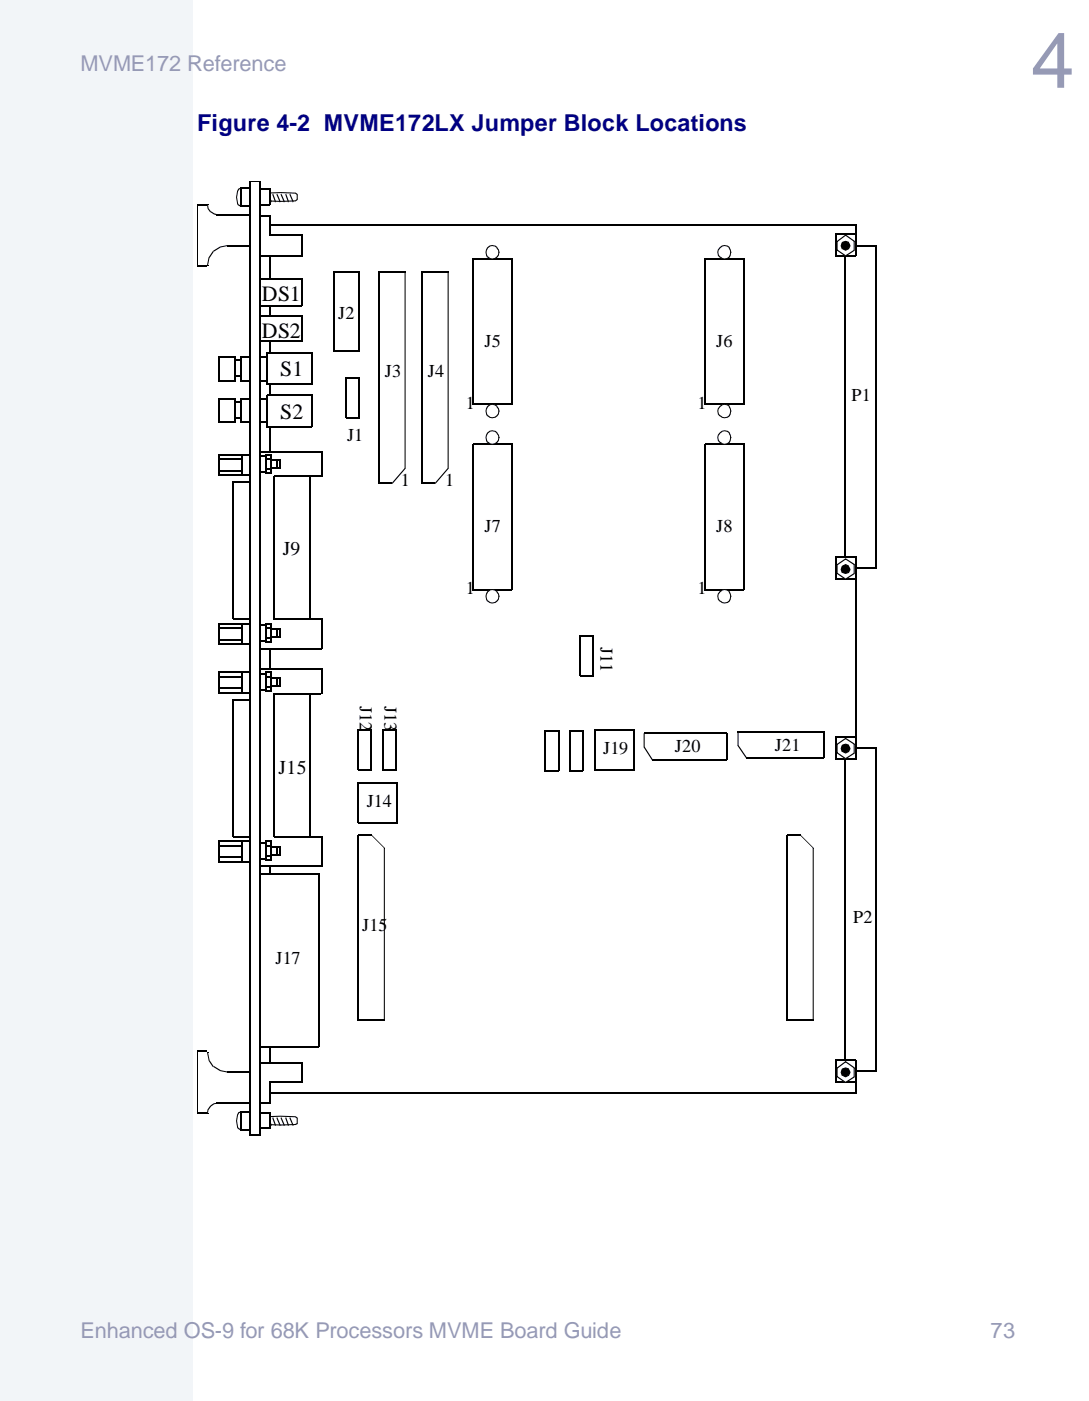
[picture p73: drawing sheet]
<svg xmlns="http://www.w3.org/2000/svg" width="178mm" height="229mm" viewBox="0 0 178 229" stroke-linecap="round" stroke-linejoin="round" font-family="sans-serif">
<defs><g id="words">
<text font-size="12.7" fill="#969ab5" x="168.3" y="14.3">4</text>
<text font-size="3.8" fill="#000083" x="32.2" y="21.3">Figure 4-2 MVME172LX Jumper Block Locations</text>
<g font-size="3.6" fill="#969ab5">
<text x="13.1" y="11.5">MVME172 Reference</text>
<text x="13.1" y="218.4">Enhanced OS-9 for 68K Processors MVME Board Guide</text>
<text x="161.7" y="218.4">73</text>
</g>
<g font-size="3.6">
<text x="42.8" y="49.1">DS1</text>
<text x="42.8" y="55.1">DS2</text>
<text x="45.7" y="61.4">S1</text>
<text x="45.7" y="68.3">S2</text>
</g>
<g font-size="3.2">
<text x="46.2" y="90.6">J9</text>
<text x="45.5" y="126.3">J15</text>
</g>
<g font-size="3">
<text x="55.2" y="52">J2</text>
<text x="79.1" y="56.7">J5</text>
<text x="116.9" y="56.7">J6</text>
<text x="62.8" y="61.6">J3</text>
<text x="69.9" y="61.6">J4</text>
<text x="139" y="65.4">P1</text>
<text x="56.7" y="71.9">J1</text>
<text x="76" y="66.7">1</text>
<text x="113.9" y="66.7">1</text>
<text x="65.5" y="79.3">1</text>
<text x="72.7" y="79.3">1</text>
<text x="79.1" y="86.9">J7</text>
<text x="116.9" y="86.9">J8</text>
<text x="76" y="97">1</text>
<text x="113.9" y="97">1</text>
<text x="98.1" y="105.5" transform="rotate(90 98.1 105.5)">J11</text>
<text x="58.8" y="115.2" transform="rotate(90 58.8 115.2)">J12</text>
<text x="62.8" y="115.2" transform="rotate(90 62.8 115.2)">J13</text>
<text x="98.5" y="123">J19</text>
<text x="110.2" y="122.8">J20</text>
<text x="126.5" y="122.5">J21</text>
<text x="59.9" y="131.7">J14</text>
<text x="59.1" y="152">J15</text>
<text x="139.3" y="150.6">P2</text>
<text x="45" y="157.2">J17</text>
</g>
</g></defs>
<path d="M-.1 -.1h31.4v228.7h-31.4z" fill="#f2f5f8"/>
<path d="M31.3 -.1v228.7" fill="none" stroke="#f2f5f8" stroke-width=".17"/>
<path d="M35.7 109.7h8.3v3.3h-8.3z" fill="#fff"/>
<path d="M35.7 113h8.3M35.7 109.6v3.4M35.7 109.7h8.4M44 109.7v3.4" fill="none" stroke="#000" stroke-width=".17"/>
<path d="M35.7 109.7h3.9v3.3h-3.9z" fill="#fff"/>
<path d="M35.7 113h3.9M35.7 109.6v3.4M35.7 109.7h3.9M39.6 109.7v3.4" fill="none" stroke="#000" stroke-width=".17"/>
<path d="M35.7 110.4h3.9v1.9h-3.9z" fill="#fff"/>
<path d="M35.7 112.3h3.9M35.7 110.4h3.9" fill="none" stroke="#000" stroke-width=".17"/>
<path d="M35.7 110.3h.1v2h-.1zM39.5 110.4h.1v2h-.1z" fill="#000"/>
<path d="M35.7 137.3h8.3v3.3h-8.3z" fill="#fff"/>
<path d="M35.7 137.2v3.4M35.7 137.3h8.4M44 137.3v3.4M35.7 140.6h8.3" fill="none" stroke="#000" stroke-width=".17"/>
<path d="M35.7 137.3h3.9v3.3h-3.9z" fill="#fff"/>
<path d="M35.7 137.2v3.4M35.7 137.3h3.9M39.6 137.3v3.4M35.7 140.6h3.9" fill="none" stroke="#000" stroke-width=".17"/>
<path d="M35.7 138h3.9v1.9h-3.9z" fill="#fff"/>
<path d="M44 41.7v131.5M139.7 40.1v3.7M139.7 96.1v24.1M35.7 139.9h3.9M35.7 138h3.9" fill="none" stroke="#000" stroke-width=".17"/>
<path d="M139.6 40l.2 .1zM35.7 137.9h.1v2h-.1zM39.5 138h.1v2h-.1zM139.6 120.2l.2 .1zM44 173.2l.1 .1z" fill="#000"/>
<path d="M42.4 45.6h6.9v4.3h-6.9z" fill="#fff"/>
<path d="M42.3 49.9h7M42.4 45.5v4.4M42.4 45.6h7M49.3 45.6v4.4" fill="none" stroke="#000" stroke-width=".17"/>
<path d="M42.4 51.6h6.9v4h-6.9z" fill="#fff"/>
<path d="M42.4 36.6v141.7M42.4 36.7h97.4M139.7 36.7v141.7M42.3 55.6h7M42.4 51.6h7M49.3 51.6v4.1M42.3 178.3h97.4" fill="none" stroke="#000" stroke-width=".17"/>
<g fill="#fff">
<path d="M44 178.2l.1 .2z"/>
<path d="M42.3 178.2h1.7v.2h-1.7z"/>
<path d="M44 36.6l.1 .2z"/>
<path d="M42.3 36.6h1.7v.2h-1.7z"/>
</g>
<path d="M44 38.4h5.4M44 35.2v3.3M49.3 38.3v3.5M143 40v52.5M42.3 41.8h7.1M138 41.9v49.1M139.6 40.1h3.5M139.7 79.9v7.1M139.6 92.6h3.5" fill="none" stroke="#000" stroke-width=".17"/>
<path d="M42.3 35.2h1.8v.1h-1.8zM42.3 40.9h.2v.2h-.2zM42.3 41h.2z" fill="#000"/>
<g fill="#fff">
<path d="M139.6 41.7h.2v49.1h-.2z"/>
<path d="M136.4 90.9h3.3v3.6h-3.3z"/>
</g>
<g fill="none" stroke="#000" stroke-width=".17">
<path d="M35.4 35.1h5.4M37.1 40.1h3.6M136.3 94.5h3.4M136.4 90.9h3.4M136.4 90.9v3.6M139.7 90.9v3.7M138 124v49.1M139.6 122.1h3.5M139.7 122.1v3.7M143 122v52.5M37.1 174.9h3.7M139.7 161.9v7"/>
<path d="M139.7 174.7h3.4M35.4 180h5.4"/>
</g>
<g fill="#000">
<path d="M32.2 33.3v.2zM32.2 33.3h1.4v.2h-1.4zM33.6 33.3l.1 .2zM33.8 33.3l.2 .1zM33.8 33.4h.2l.1 .6h-.2zM33.9 34h.2l.4 .6h-.2zM35.6 35h.1l-.2 .2zM34.3 34.6l.2-.1 .5 .3 .6 .2-.1 .2zM37.2 40l.1 .1zM40.7 40l.1 .1zM32.2 43.4v.1zM32.2 43.4h1.5v.1h-1.5z"/>
<path d="M33.8 43.3l.2 .1zM34.8 40.9l.1 .2-.7 1v-.1l-.2 1.3h-.2l.3-1.3zM34.8 40.9l1.1-.7 .1 .2-1.1 .7zM35.9 40.2l1.3-.2v.1l-1.3 .3zM139.6 122l.2 .1zM32.2 171.5v.1zM32.2 171.5h1.5v.1h-1.5zM33.8 171.6l.2 .1zM33.8 171.7h.2l.2 1.3h-.1zM34.1 173h.1l.7 1-.2 .1zM35.5 179.9l.1 .2zM37.2 174.9l.1 .1z"/>
<path d="M34.9 173.9l1.1 .7h-.1l1.3 .3v.1l-1.3-.2-1.2-.7zM139.6 168.9l.2 .1zM139.6 174.6l.1 .2zM32.2 181.5v.2zM32.2 181.5h1.4v.2h-1.4zM33.6 181.5l.1 .2zM33.8 181.6l.2 .1zM34.4 180.4l.1 .1-.4 .6v-.1l-.1 .6h-.2l.1-.6zM34.4 180.4l.5-.4 .1 .2-.5 .3zM34.9 180l.6-.1v.2l-.6 .1z"/>
</g>
<path d="M32.2 33.3v10.2M32.2 171.5v10.2" fill="none" stroke="#000" stroke-width=".16"/>
<g fill="#fff">
<path d="M139.6 123.7h.2v49.2h-.2z"/>
<path d="M136.4 173h3.3v3.6h-3.3z"/>
</g>
<path d="M136.3 176.6h3.4M136.4 173h3.4M136.4 172.9v3.7M139.7 173v3.7" fill="none" stroke="#000" stroke-width=".17"/>
<path d="M136.4 90.9h3.3v3.6h-3.3z" fill="#fff"/>
<path d="M136.3 94.5h3.4M136.4 90.9h3.4M136.4 90.9v3.6M139.7 90.9v3.7" fill="none" stroke="#000" stroke-width=".17"/>
<path d="M136.7 92.1l1.3-.9 1.5 .9v1.5l-1.5 .9-1.3-.9z" fill-rule="evenodd" fill="#fff"/>
<path d="M136.7 92l1.4-.9 1.4 .9v1.7l-.1-.1v-1.5h.1v.1l-1.5-.9 .1-.2v.2l-1.3 .9-.1-.2 .1 1.6h-.2l.2-.1 1.3 .9-.1 .2-1.4-1zM137.4 92.4l.6-.4 .6 .3 .3 .6-.2 .1-.3-.5h.1l-.5-.3h.1l-.5 .3-.2 .5v-.1l.2 .5v-.1l.5 .2h-.1l.5-.2-.1 .1 .3-.5 .2 .1-.3 .5a1.12 1.12 0 0 1-1.2 0l-.1-.5zM138.7 92.9l.2 .1zM138 94.4l1.5-.9v.2l-1.4 .9z" fill="#000"/>
<circle cx="138" cy="92.9" r=".74" fill="#000"/>
<path d="M136.4 173h3.3v3.6h-3.3z" fill="#fff"/>
<path d="M136.3 176.6h3.4M136.4 173h3.4M136.4 172.9v3.7M139.7 173v3.7" fill="none" stroke="#000" stroke-width=".17"/>
<path d="M136.7 174.3l1.3-1.1 1.5 1.1v1.4l-1.5 .9-1.3-.9z" fill-rule="evenodd" fill="#fff"/>
<path d="M136.7 174.2l1.4-1 1.4 1v1.6l-.1-.1v-1.4h.1l-1.5-1 .1-.1v.1l-1.3 1-.1-.1 .1 1.5h-.2l.2-.1 1.3 .9-.1 .2-1.4-1zM137.4 174.4a.94 .94 0 0 1 1.2-.1l.3 .6-.2 .1-.3-.5h.1l-.5-.2h.1l-.5 .2-.2 .5v-.1l.2 .5 .5 .2h-.1l.5-.2h-.1l.3-.5 .2 .1-.3 .5-.5 .3-.7-.3-.1-.5zM138.7 174.9l.2 .1zM138 176.5l1.5-.9v.2l-1.4 .9z" fill="#000"/>
<circle cx="138.1" cy="175" r=".72" fill="#000"/>
<path d="M136.4 120.2h3.3v3.6h-3.3z" fill="#fff"/>
<path d="M136.3 123.8h3.4M136.4 120.2h3.4M136.4 120.2v3.6M139.7 120.2v3.7" fill="none" stroke="#000" stroke-width=".17"/>
<path d="M136.7 121.4l1.3-.9 1.5 .9v1.5l-1.5 .9-1.3-.9z" fill-rule="evenodd" fill="#fff"/>
<path d="M136.6 121.4l1.5-1 1.4 .9v1.6h-.1v-1.5h.1v.1l-1.5-.9 .1-.2v.2l-1.3 .9-.1-.2 .1 1.6h-.2l.2-.1 1.3 .9-.1 .2-1.4-1zM137.5 121.5l.5-.2 .6 .2 .3 .6-.2 .1-.3-.5h.1l-.5-.2h.1l-.5 .2-.2 .5v-.1l.2 .5v-.1l.5 .3h-.1l.5-.3-.1 .1 .3-.5 .2 .1-.3 .5-.5 .2-.7-.2a.94 .94 0 0 1 .1-1.2zM138.7 122.1l.2 .1zM138 123.7l1.5-.9v.1l-1.4 1z" fill="#000"/>
<circle cx="138.1" cy="122.1" r=".72" fill="#000"/>
<path d="M136.4 38.1h3.3v3.7h-3.3z" fill="#fff"/>
<path d="M136.4 38.1h3.4M136.4 38v3.8M139.7 38.1v3.7M136.3 41.8h3.4" fill="none" stroke="#000" stroke-width=".17"/>
<path d="M136.7 39.4l1.3-1 1.5 1v1.4l-1.5 1-1.3-1z" fill-rule="evenodd" fill="#fff"/>
<path d="M136.7 39.3l1.4-1 1.4 1v1.6l-.1-.1v-1.4h.1v.1l-1.5-1 .1-.2v.2l-1.3 1-.1-.2 .1 1.5h-.2l.2-.1 1.3 1-.1 .1-1.4-1zM137.4 39.6a.94 .94 0 0 1 1.2-.1l.3 .6h-.2l-.3-.5h.1l-.5-.1h.1l-.5 .1-.2 .5 .2 .5v-.1l.5 .2h-.1l.5-.2-.1 .1 .3-.5h.2l-.3 .6-.5 .2-.7-.2-.1-.6zM138.7 40.1h.2zM138 41.7l1.5-1v.2l-1.4 .9z" fill="#000"/>
<circle cx="138.1" cy="40.1" r=".72" fill="#000"/>
<path d="M38.1 114.2h2.6v22.4h-2.6z" fill="#fff"/>
<path d="M38.1 114.2h2.7M38.1 114.1v22.5M40.7 114.2v22.5M38 136.6h2.7M42.3 173.5h7M44 176.6h5.4M44 176.5v3.5M49.3 173.4v3.2" fill="none" stroke="#000" stroke-width=".17"/>
<path d="M42.3 179.9l.1 .2zM42.4 179.9h1.7v.2h-1.7zM44 176.5v.2zM49.2 176.6l.2 .1zM49.3 173.4l.1 .2zM44 180l.1 .1z" fill="#000"/>
<path d="M42.4 85.9h1.6v87.6h-1.6z" fill="#fff"/>
<path d="M42.4 85.8h1.7v.2h-1.7zM42.3 173.4h1.7v.2h-1.7z" fill="#000"/>
<path d="M42.4 85.8v87.7M44 85.9v87.7" fill="none" stroke="#000" stroke-width=".17"/>
<path d="M43.6 64.5h7.3v5.1h-7.3z" fill="#fff"/>
<path d="M43.5 69.6h7.4M43.6 64.4v5.2M43.6 64.5h7.4M50.9 64.5v5.2" fill="none" stroke="#000" stroke-width=".17"/>
<path d="M43.6 57.6h7.3v5.1h-7.3z" fill="#fff"/>
<path d="M43.6 57.5v5.2M43.6 57.6h7.4M50.9 57.6v5.2M43.5 62.7h7.4" fill="none" stroke="#000" stroke-width=".17"/>
<path d="M42.4 58.3h1.2v3.9h-1.2z" fill="#fff"/>
<path d="M42.4 58.2h1.3v.1h-1.3zM42.3 62.1h1.3v.1h-1.3z" fill="#000"/>
<path d="M42.4 58.2v4M43.6 58.3v3.9" fill="none" stroke="#000" stroke-width=".17"/>
<path d="M42.4 65h1.2v3.8h-1.2z" fill="#fff"/>
<path d="M42.3 68.8h1.3v.1h-1.3zM42.4 65h1.3v.1h-1.3z" fill="#000"/>
<path d="M42.4 65v3.8M43.6 65v3.9" fill="none" stroke="#000" stroke-width=".17"/>
<path d="M39.3 58.3h1.4v3.9h-1.4z" fill="#fff"/>
<path d="M39.3 58.2h1.5v.1h-1.5zM39.2 62.1h1.5v.1h-1.5z" fill="#000"/>
<path d="M39.3 58.2v4M40.7 58.3v3.9" fill="none" stroke="#000" stroke-width=".17"/>
<path d="M39.3 65h1.4v3.8h-1.4z" fill="#fff"/>
<path d="M39.2 68.8h1.5v.1h-1.5zM39.3 65h1.5v.1h-1.5z" fill="#000"/>
<path d="M39.3 65v3.8M40.7 65v3.9" fill="none" stroke="#000" stroke-width=".17"/>
<path d="M38.4 65.5h.9v2.7h-.9z" fill="#fff"/>
<path d="M38.3 68.1h1v.2h-1zM38.4 65.5h1v.1h-1z" fill="#000"/>
<path d="M38.4 65.5v2.7M39.3 65.5v2.8" fill="none" stroke="#000" stroke-width=".17"/>
<path d="M38.4 58.8h.9v2.6h-.9z" fill="#fff"/>
<path d="M38.4 58.7h1v.2h-1zM38.3 61.3h1v.2h-1z" fill="#000"/>
<path d="M38.4 58.7v2.7M39.3 58.8v2.7" fill="none" stroke="#000" stroke-width=".17"/>
<path d="M35.7 58.3h2.7v3.9h-2.7z" fill="#fff"/>
<path d="M35.7 58.2v4M35.7 58.3h2.8M38.4 58.3v3.9M35.7 62.2h2.7" fill="none" stroke="#000" stroke-width=".17"/>
<path d="M35.7 65h2.7v3.8h-2.7z" fill="#fff"/>
<path d="M35.7 68.8h2.7M35.7 65v3.8M35.7 65h2.8M38.4 65v3.9" fill="none" stroke="#000" stroke-width=".17"/>
<path d="M42.4 109.1h10.2v32.2h-10.2z" fill="#fff"/>
<path d="M42.4 109.1v32.2M42.4 109.1h10.3M52.6 109.1v32.3M42.3 141.3h10.3" fill="none" stroke="#000" stroke-width=".17"/>
<path d="M44.8 113.3h7.8v23.3h-7.8z" fill="#fff"/>
<path d="M44.8 113.2v23.4M44.8 113.3h7.9M50.6 113.4v23.3M52.6 113.3v23.4M44.7 136.6h7.9" fill="none" stroke="#000" stroke-width=".17"/>
<g fill="#fff">
<path d="M52.5 113.4h.2v23h-.2z"/>
<path d="M43.4 137.3h.9v3.1h-.9z"/>
</g>
<path d="M43.4 137.2h1v.1h-1zM43.3 140.3h1v.2h-1z" fill="#000"/>
<path d="M43.4 137.2v3.2M44.3 137.3v3.2" fill="none" stroke="#000" stroke-width=".17"/>
<path d="M42.4 137.5h1v2.6h-1z" fill="#fff"/>
<path d="M42.4 137.4h1v.2h-1zM42.3 140.1h1.1v.1h-1.1z" fill="#000"/>
<path d="M42.4 137.4v2.7M43.4 137.5v2.7" fill="none" stroke="#000" stroke-width=".17"/>
<path d="M43.4 138h.9v1.6h-.9z" fill="#fff"/>
<path d="M43.3 139.5h1v.2h-1zM43.3 137.9h.1v1.7h-.1zM43.4 137.9h1v.2h-1zM44.2 138h.2v1.7h-.2z" fill="#000"/>
<path d="M44.8 138.2h.9v1.3h-.9z" fill="#fff"/>
<path d="M44.7 139.4h1v.1h-1zM44.7 138.1h.2v1.4h-.2zM44.8 138.1h1v.2h-1zM45.6 138.2h.2v1.3h-.2z" fill="#000"/>
<path d="M44.3 138.2h.9v1.3h-.9z" fill="#fff"/>
<path d="M44.2 139.4h1v.1h-1zM44.2 138.1h.2v1.4h-.2zM44.3 138.1h1v.2h-1zM45.1 138.2h.2v1.3h-.2z" fill="#000"/>
<path d="M43.4 109.7h.9v3.1h-.9z" fill="#fff"/>
<path d="M43.3 112.7h1v.2h-1zM43.4 109.6h1v.1h-1z" fill="#000"/>
<path d="M43.4 109.6v3.2M44.3 109.7v3.2" fill="none" stroke="#000" stroke-width=".17"/>
<path d="M42.4 109.9h1v2.6h-1z" fill="#fff"/>
<path d="M42.3 112.5h1.1v.1h-1.1zM42.4 109.8h1v.2h-1z" fill="#000"/>
<path d="M42.4 109.8v2.7M43.4 109.9v2.7" fill="none" stroke="#000" stroke-width=".17"/>
<path d="M43.4 110.4h.9v1.6h-.9z" fill="#fff"/>
<path d="M43.3 111.9h1v.2h-1zM43.3 110.3h.1v1.7h-.1zM43.4 110.3h1v.2h-1zM44.2 110.4h.2v1.7h-.2z" fill="#000"/>
<path d="M44.8 110.6h.9v1.3h-.9z" fill="#fff"/>
<path d="M44.7 111.8h1v.1h-1zM44.7 110.5h.2v1.4h-.2zM44.8 110.5h1v.2h-1zM45.6 110.6h.2v1.3h-.2z" fill="#000"/>
<path d="M44.3 110.6h.9v1.3h-.9z" fill="#fff"/>
<path d="M44.2 111.8h1v.1h-1zM44.2 110.5h.2v1.4h-.2zM44.3 110.5h1v.2h-1zM45.1 110.6h.2v1.3h-.2z" fill="#000"/>
<path d="M43.1 182.5l.3-.3 2.4-.1 2.4 .1 .3 .3v.8l-.3 .2-2.4 .1-2.4-.1-.3-.2z" fill-rule="evenodd" fill="#fff"/>
<g fill="#000">
<path d="M43.1 182.4l.3-.3 2.4-.1 2.5 .1 .3 .3v1l-.3 .2-2.5 .1-2.4-.1-.4-.3v-.4h.2v.4v-.1l.3 .2h-.1l2.4 .1 2.4-.1 .3-.2-.1 .1v-.8l.1 .1-.3-.3-2.4-.1-2.4 .1h.1l-.3 .3v-.1v.4h-.2zM43 182.9h.2zM43 182.4l.2-.1-.2 .2zM43.5 183.7l.2-.1-.2 .1zM43 182.5l.2-.1 .5 1.2-.2 .1zM43.7 182.4l.2-.1-.2 .2zM44.2 183.7l.2-.1-.2 .1zM43.7 182.5l.2-.1 .5 1.2-.2 .1zM44.5 182.4l.1-.1-.1 .2zM44.9 183.7l.2-.1-.2 .1zM44.5 182.5l.1-.1 .5 1.2-.2 .1zM45.1 182.4l.2-.1-.2 .2z"/>
<path d="M45.6 183.7l.2-.1-.2 .1zM45.1 182.5l.2-.1 .5 1.2-.2 .1zM45.8 182.4l.2-.1-.2 .2zM46.3 183.7l.2-.1-.2 .1zM45.8 182.5l.2-.1 .5 1.2-.2 .1zM46.6 182.4l.2-.1-.2 .2zM47 183.7l.2-.1-.2 .1zM46.6 182.5l.2-.1 .4 1.2-.2 .1zM47.3 182.4l.1-.1-.1 .2zM47.8 183.7l.1-.1-.1 .1zM47.3 182.5l.1-.1 .5 1.2-.1 .1z"/>
</g>
<path d="M39 181.5h.2h.3a2.71 2.71 0 0 1 0 2.7l-.3 .1-.2-.1a2.71 2.71 0 0 1 0-2.7z" fill-rule="evenodd" fill="#fff"/>
<path d="M38.9 181.5a.52 .52 0 0 1 .7 0l.3 1.4h-.2l-.1-1v.1l-.2-.4h.1l-.3-.1h.1l-.3 .1-.1 .4v-.1l-.2 1 .2 1 .1 .3v-.1l.3 .1h-.1l.4-.3 .1-1h.2l-.2 1.1-.4 .4-.4-.2a2.66 2.66 0 0 1 0-2.7zM39.7 182.9h.2z" fill="#000"/>
<path d="M42.4 181.6h1.6v2.5h-1.6z" fill="#fff"/>
<path d="M42.3 184h1.7v.2h-1.7zM42.4 181.5h1.7v.2h-1.7z" fill="#000"/>
<path d="M42.4 181.5v2.6M44 181.6v2.6" fill="none" stroke="#000" stroke-width=".17"/>
<path d="M39.3 181.5h1.4v2.8h-1.4z" fill="#fff"/>
<path d="M39.2 184.2h1.5v.2h-1.5zM39.3 181.4h1.5v.1h-1.5z" fill="#000"/>
<path d="M39.3 181.4v2.9M40.7 181.5v2.9" fill="none" stroke="#000" stroke-width=".17"/>
<path d="M43.1 31.8l.3-.3 2.4-.1 2.4 .1 .3 .3v.7l-.3 .3-2.4 .1-2.4-.1-.3-.3z" fill-rule="evenodd" fill="#fff"/>
<g fill="#000">
<path d="M43 31.8l.4-.4 2.4-.1 2.5 .1 .3 .3v.9l-.3 .3h-2.5h-2.4l-.4-.4v-.3h.2v.3v-.1l.3 .3h-.1l2.4 .1 2.4-.1 .3-.3-.1 .1v-.7h.1l-.3-.2-2.4-.1-2.4 .1h.1l-.3 .2v.4h-.2zM43 32.2h.2zM43 31.7l.2-.1-.2 .2zM43.5 32.9h.2l-.2 .1zM43 31.8l.2-.1 .5 1.2h-.2zM43.7 31.7l.2-.1-.2 .2zM44.2 32.9h.2l-.2 .1zM43.7 31.8l.2-.1 .5 1.2h-.2zM44.5 31.7l.1-.1-.1 .2zM44.9 32.9h.2l-.2 .1zM44.5 31.8l.1-.1 .5 1.2h-.2zM45.1 31.7l.2-.1-.2 .2z"/>
<path d="M45.6 32.9h.2l-.2 .1zM45.1 31.8l.2-.1 .5 1.2h-.2zM45.8 31.7l.2-.1-.2 .2zM46.3 32.9h.2l-.2 .1zM45.8 31.8l.2-.1 .5 1.2h-.2zM46.6 31.7l.2-.1-.2 .2zM47 32.9h.2l-.2 .1zM46.6 31.8l.2-.1 .4 1.2h-.2zM47.3 31.7l.1-.1-.1 .2zM47.8 32.9h.1l-.1 .1zM47.3 31.8l.1-.1 .5 1.2h-.1z"/>
</g>
<path d="M39 30.8l.2-.1 .3 .1a2.71 2.71 0 0 1 0 2.7l-.3 .1-.2-.1a2.71 2.71 0 0 1 0-2.7z" fill-rule="evenodd" fill="#fff"/>
<path d="M38.9 30.8a.52 .52 0 0 1 .7-.1l.3 1.5h-.2l-.1-1v.1l-.2-.4h.1l-.3-.1h.1l-.3 .1-.1 .4v-.1l-.2 1 .2 1 .1 .3v-.1l.3 .1h-.1l.4-.3 .1-1h.2l-.2 1.1-.4 .4-.4-.2a2.66 2.66 0 0 1 0-2.7zM39.7 32.2h.2z" fill="#000"/>
<path d="M42.4 30.9h1.6v2.5h-1.6z" fill="#fff"/>
<path d="M42.3 33.3h1.7v.2h-1.7zM42.4 30.8h1.7v.2h-1.7z" fill="#000"/>
<path d="M42.4 30.8v2.6M44 30.9v2.6" fill="none" stroke="#000" stroke-width=".17"/>
<path d="M39.3 30.7h1.4v2.9h-1.4z" fill="#fff"/>
<path d="M39.2 33.5h1.5v.2h-1.5zM39.3 30.7h1.5v.1h-1.5z" fill="#000"/>
<path d="M39.3 30.7v2.9M40.7 30.7v3" fill="none" stroke="#000" stroke-width=".17"/>
<path d="M35.7 74.2h8.3v3.3h-8.3z" fill="#fff"/>
<path d="M35.7 77.5h8.3M35.7 74.1v3.4M35.7 74.2h8.4M44 74.2v3.4" fill="none" stroke="#000" stroke-width=".17"/>
<path d="M35.7 74.2h3.9v3.3h-3.9z" fill="#fff"/>
<path d="M35.7 77.5h3.9M35.7 74.1v3.4M35.7 74.2h3.9M39.6 74.2v3.4" fill="none" stroke="#000" stroke-width=".17"/>
<path d="M35.7 74.9h3.9v1.9h-3.9z" fill="#fff"/>
<path d="M35.7 76.8h3.9M35.7 74.8v2M35.7 74.9h3.9M39.6 74.9v2" fill="none" stroke="#000" stroke-width=".17"/>
<path d="M35.7 101.8h8.3v3.3h-8.3z" fill="#fff"/>
<path d="M35.7 105.1h8.3M35.7 101.7v3.4M35.7 101.8h8.4M44 101.8v3.4" fill="none" stroke="#000" stroke-width=".17"/>
<path d="M35.7 101.8h3.9v3.3h-3.9z" fill="#fff"/>
<path d="M35.7 105.1h3.9M35.7 101.7v3.4M35.7 101.8h3.9M39.6 101.8v3.4" fill="none" stroke="#000" stroke-width=".17"/>
<path d="M35.7 102.5h3.9v1.9h-3.9z" fill="#fff"/>
<path d="M35.7 104.4h3.9M35.7 102.4v2M35.7 102.5h3.9M39.6 102.5v2" fill="none" stroke="#000" stroke-width=".17"/>
<path d="M38.1 78.7h2.6v22.3h-2.6z" fill="#fff"/>
<path d="M38.1 78.7h2.7M38.1 78.6v22.4M40.7 78.7v22.4M38 101h2.7" fill="none" stroke="#000" stroke-width=".17"/>
<path d="M42.4 73.7h10.2v32.1h-10.2z" fill="#fff"/>
<path d="M42.4 73.6v32.2M42.4 73.7h10.3M52.6 73.7v32.2M42.3 105.8h10.3" fill="none" stroke="#000" stroke-width=".17"/>
<path d="M44.8 77.7h7.8v23.3h-7.8z" fill="#fff"/>
<path d="M44.8 77.7v23.3M44.8 77.7h7.9M50.6 77.9v23.2M52.6 77.7v23.4M44.7 101h7.9" fill="none" stroke="#000" stroke-width=".17"/>
<g fill="#fff">
<path d="M52.5 77.9h.2v23h-.2z"/>
<path d="M43.4 101.8h.9v3h-.9z"/>
</g>
<path d="M43.3 104.7h1v.2h-1zM43.4 101.7h1v.2h-1z" fill="#000"/>
<path d="M43.4 101.7v3.1M44.3 101.8v3.1" fill="none" stroke="#000" stroke-width=".17"/>
<path d="M42.4 102h1v2.7h-1z" fill="#fff"/>
<path d="M42.3 104.6h1.1v.1h-1.1zM42.4 101.9h1v.1h-1z" fill="#000"/>
<path d="M42.4 101.9v2.8M43.4 102v2.7" fill="none" stroke="#000" stroke-width=".17"/>
<path d="M43.4 102.5h.9v1.7h-.9z" fill="#fff"/>
<path d="M43.3 104.1h1v.1h-1zM43.3 102.4h.1v1.8h-.1zM43.4 102.4h1v.1h-1zM44.2 102.5h.2v1.7h-.2z" fill="#000"/>
<path d="M44.8 102.7h.9v1.2h-.9z" fill="#fff"/>
<path d="M44.7 103.8h1v.2h-1zM44.7 102.6h.2v1.3h-.2zM44.8 102.6h1v.2h-1zM45.6 102.7h.2v1.3h-.2z" fill="#000"/>
<path d="M44.3 102.7h.9v1.2h-.9z" fill="#fff"/>
<path d="M44.2 103.8h1v.2h-1zM44.2 102.6h.2v1.3h-.2zM44.3 102.6h1v.2h-1zM45.1 102.7h.2v1.3h-.2z" fill="#000"/>
<path d="M43.4 74.2h.9v3h-.9z" fill="#fff"/>
<path d="M43.3 77.1h1v.2h-1zM43.4 74.1h1v.2h-1z" fill="#000"/>
<path d="M43.4 74.1v3.1M44.3 74.2v3.1" fill="none" stroke="#000" stroke-width=".17"/>
<path d="M42.4 74.4h1v2.7h-1z" fill="#fff"/>
<path d="M42.3 77h1.1v.1h-1.1zM42.4 74.3h1v.1h-1z" fill="#000"/>
<path d="M42.4 74.3v2.8M43.4 74.4v2.7" fill="none" stroke="#000" stroke-width=".17"/>
<path d="M43.4 74.9h.9v1.7h-.9z" fill="#fff"/>
<path d="M43.3 76.5h1v.1h-1zM43.3 74.8h.1v1.8h-.1zM43.4 74.8h1v.1h-1zM44.2 74.9h.2v1.7h-.2z" fill="#000"/>
<path d="M44.8 75.1h.9v1.2h-.9z" fill="#fff"/>
<path d="M44.7 76.2h1v.2h-1zM44.7 75h.2v1.3h-.2zM44.8 75h1v.2h-1zM45.6 75.1h.2v1.3h-.2z" fill="#000"/>
<path d="M44.3 75.1h.9v1.2h-.9z" fill="#fff"/>
<path d="M44.2 76.2h1v.2h-1zM44.2 75h.2v1.3h-.2zM44.3 75h1v.2h-1zM45.1 75.1h.2v1.3h-.2z" fill="#000"/>
<path d="M42.4 142.7h9.7v28.1h-9.7z" fill="#fff"/>
<path d="M42.4 142.6v28.2M42.4 142.7h9.8M52.1 142.7v28.2M42.3 170.8h9.8" fill="none" stroke="#000" stroke-width=".17"/>
<path d="M120.5 119.4h14v4.3h-12.6l-1.4-2.1z" fill-rule="evenodd" fill="#fff"/>
<path d="M120.4 119.4h14.1M134.5 119.3v4.4M121.9 123.7h12.6" fill="none" stroke="#000" stroke-width=".17"/>
<path d="M120.4 119.4h.2v2.2l-.2 .1 .2-.1 1.4 2.1-.1 .1-1.5-2.1z" fill="#000"/>
<path d="M128.5 136.2h2.2l2.1 2.2v28.1h-4.3z" fill-rule="evenodd" fill="#fff"/>
<path d="M128.5 136.2h2.2M128.5 136.2v30.4M128.5 166.5h4.4" fill="none" stroke="#000" stroke-width=".17"/>
<path d="M130.7 136.2l2.2 2.2v28.1h-.2v-28.1h.2h-.1l-2.1-2.1z" fill="#000"/>
<path d="M97.1 119.1h6.4v6.6h-6.4z" fill="#fff"/>
<path d="M97.1 119.1v6.6M97.1 119.1h6.5M103.5 119.1v6.6M97 125.7h6.5" fill="none" stroke="#000" stroke-width=".17"/>
<path d="M115.1 72.5h6.4v23.7h-6.4z" fill="#fff"/>
<path d="M115.1 72.4v23.8M115.1 72.5h6.5M121.5 72.5v23.8M115 96.2h6.5" fill="none" stroke="#000" stroke-width=".17"/>
<circle cx="118.2" cy="97.3" r="1.06" fill="#fff"/>
<path d="M117.5 96.4a1.07 1.07 0 0 1 1.3-.2 1.07 1.07 0 0 1 .6 1.1h-.2l-.2-.7h.1l-.4-.2-.4-.1-.4 .1h.1l-.6 .6v-.1l-.1 .4 .1 .4 .2 .4v-.1l.4 .2h-.1l.4 .1 .4-.1 .4-.2-.1 .1 .2-.8h.2a1.14 1.14 0 0 1-1.6 1.1 1.14 1.14 0 0 1-.3-2zM119.2 97.3h.2z" fill="#000"/>
<circle cx="118.2" cy="71.4" r="1.06" fill="#fff"/>
<path d="M117.4 70.6a1.09 1.09 0 0 1 1.3-.3 1.09 1.09 0 0 1 .7 1.1h-.2l-.2-.7h.1l-.4-.2-.4-.1-.4 .1h.1l-.6 .5-.1 .4 .1 .4 .2 .3 .4 .2h-.1l.4 .1 .4-.1 .4-.2h-.1l.2-.7h.2a1.14 1.14 0 0 1-1.6 1.1 1.14 1.14 0 0 1-.4-1.9zM119.2 71.4h.2z" fill="#000"/>
<path d="M115.1 42.3h6.4v23.7h-6.4z" fill="#fff"/>
<path d="M115.1 42.2v23.8M115.1 42.3h6.5M121.5 42.3v23.8M115 66h6.5" fill="none" stroke="#000" stroke-width=".17"/>
<circle cx="118.2" cy="67" r="1.06" fill="#fff"/>
<path d="M117.4 66.3a1.09 1.09 0 0 1 1.3-.3 1.09 1.09 0 0 1 .7 1.1h-.2l-.2-.7h.1l-.4-.3h-.4h-.4h.1l-.4 .3-.2 .3v-.1l-.1 .5 .1 .4 .2 .3v-.1l.4 .3h-.1l.4 .1 .4-.1 .4-.3-.1 .1 .2-.7h.2a1.14 1.14 0 0 1-1.6 1.1 1.14 1.14 0 0 1-.4-1.9zM119.2 67.1h.2z" fill="#000"/>
<circle cx="118.2" cy="41.1" r="1.06" fill="#fff"/>
<path d="M117.4 40.4a1.09 1.09 0 0 1 1.3-.3 1.09 1.09 0 0 1 .7 1.1h-.2l-.2-.7h.1l-.4-.3-.4-.1-.4 .1h.1l-.4 .3-.2 .3v-.1l-.1 .5 .1 .4 .2 .3v-.1l.4 .3h-.1l.4 .1 .4-.1 .4-.3-.1 .1 .2-.7h.2a1.14 1.14 0 0 1-1.6 1.1 1.14 1.14 0 0 1-.4-1.9zM119.2 41.2h.2z" fill="#000"/>
<path d="M77.2 72.5h6.4v23.7h-6.4z" fill="#fff"/>
<path d="M77.2 72.4v23.8M77.2 72.5h6.5M83.6 72.5v23.8M77.1 96.2h6.5" fill="none" stroke="#000" stroke-width=".17"/>
<circle cx="80.4" cy="97.3" r="1.09" fill="#fff"/>
<path d="M79.5 96.5a1.15 1.15 0 0 1 1.3-.3 1.15 1.15 0 0 1 .7 1.1h-.1l-.1-.4v.1l-.3-.4h.1l-.3-.2-.4-.1-.5 .1h.1l-.3 .2-.3 .7 .3 .8v-.1l.3 .2h-.1l.5 .1 .4-.1 .3-.2-.1 .1 .3-.4 .1-.4h.1a1.17 1.17 0 0 1-1.5 1.1 1.17 1.17 0 0 1-.5-1.9zM81.4 97.3h.1z" fill="#000"/>
<circle cx="80.4" cy="71.4" r="1.09" fill="#fff"/>
<path d="M79.5 70.6a1.15 1.15 0 0 1 1.3-.3 1.15 1.15 0 0 1 .7 1.1h-.1l-.1-.4-.3-.3h.1l-.3-.2-.4-.1-.5 .1h.1l-.3 .2-.3 .7 .3 .7 .3 .2h-.1l.5 .1 .4-.1 .3-.2h-.1l.3-.3 .1-.4h.1a1.17 1.17 0 0 1-1.5 1.1 1.17 1.17 0 0 1-.5-1.9zM81.4 71.4h.1z" fill="#000"/>
<path d="M77.2 42.3h6.4v23.7h-6.4z" fill="#fff"/>
<path d="M77.2 42.2v23.8M77.2 42.3h6.5M83.6 42.3v23.8M77.1 66h6.5" fill="none" stroke="#000" stroke-width=".17"/>
<circle cx="80.4" cy="67.1" r="1.09" fill="#fff"/>
<path d="M79.5 66.3a1.15 1.15 0 0 1 1.3-.3 1.15 1.15 0 0 1 .7 1.1h-.1l-.1-.5v.1l-.3-.3h.1l-.3-.3h-.4h-.5h.1l-.3 .3-.3 .7 .3 .7v-.1l.3 .3h-.1l.5 .1 .4-.1 .3-.3-.1 .1 .3-.3 .1-.4h.1a1.17 1.17 0 0 1-1.5 1.1 1.17 1.17 0 0 1-.5-1.9zM81.4 67.1h.1z" fill="#000"/>
<circle cx="80.4" cy="41.1" r="1.09" fill="#fff"/>
<path d="M79.5 40.4a1.15 1.15 0 0 1 1.3-.3 1.15 1.15 0 0 1 .7 1.1h-.1l-.1-.5v.1l-.3-.3h.1l-.3-.3-.4-.1-.5 .1h.1l-.3 .3-.3 .7 .3 .7v-.1l.3 .3h-.1l.5 .1 .4-.1 .3-.3-.1 .1 .3-.3 .1-.4h.1a1.17 1.17 0 0 1-1.5 1.1 1.17 1.17 0 0 1-.5-1.9zM81.4 41.2h.1z" fill="#000"/>
<path d="M61.9 44.4h4.2v32l-2.1 2.4h-2.1z" fill-rule="evenodd" fill="#fff"/>
<path d="M61.9 44.4h4.3M61.9 44.3v34.5M61.8 78.8h2.2" fill="none" stroke="#000" stroke-width=".17"/>
<path d="M66.1 44.4h.1v32.1l-2.2 2.4-.1-.1 2.2-2.4 .1 .1-.1-.1z" fill="#000"/>
<path d="M68.9 44.4h4.3v32l-2.2 2.4h-2.1z" fill-rule="evenodd" fill="#fff"/>
<path d="M68.9 44.4h4.4M68.9 44.3v34.5M68.8 78.8h2.2" fill="none" stroke="#000" stroke-width=".17"/>
<path d="M73.1 44.4h.2v32.1l-2.3 2.4v-.1l2.1-2.4 .2 .1-.2-.1z" fill="#000"/>
<path d="M54.5 44.4h4.2v12.9h-4.2z" fill="#fff"/>
<path d="M54.4 57.3h4.3M54.5 44.3v13M54.5 44.4h4.3M58.7 44.4v13" fill="none" stroke="#000" stroke-width=".17"/>
<path d="M94.8 103.8h2.1v6.5h-2.1z" fill="#fff"/>
<path d="M94.7 110.3h2.2M94.8 103.7v6.6M94.8 103.8h2.2M96.9 103.8v6.6" fill="none" stroke="#000" stroke-width=".17"/>
<path d="M56.6 61.7h2.1v6.5h-2.1z" fill="#fff"/>
<path d="M56.5 68.2h2.2M56.6 61.6v6.6M56.6 61.7h2.2M58.7 61.7v6.6" fill="none" stroke="#000" stroke-width=".17"/>
<path d="M62.5 119.1h2.2v6.6h-2.2z" fill="#fff"/>
<path d="M62.5 119.1v6.6M62.5 119.1h2.3M64.7 119.1v6.6M62.4 125.7h2.3" fill="none" stroke="#000" stroke-width=".17"/>
<path d="M40.8 29.6h1.7v155.6h-1.7z" fill="#fff"/>
<path d="M40.8 29.6h1.8v.1h-1.8zM40.7 185.1h1.8v.2h-1.8z" fill="#000"/>
<path d="M40.8 29.6v155.6M42.5 29.6v155.7" fill="none" stroke="#000" stroke-width=".17"/>
<path d="M105.2 119.6h13.4v4.4h-12.1l-1.3-2.2z" fill-rule="evenodd" fill="#fff"/>
<path d="M105.1 119.6h13.5M118.6 119.6v4.4M106.5 124h12.2" fill="none" stroke="#000" stroke-width=".17"/>
<path d="M105.1 119.6h.2v2.2l-.2 .1 .2-.1 1.3 2.2-.1 .1-1.4-2.2z" fill="#000"/>
<path d="M58.5 119.1h2.1v6.6h-2.1z" fill="#fff"/>
<path d="M58.5 119.1v6.6M58.5 119.1h2.2M60.6 119.1v6.6M58.4 125.7h2.2" fill="none" stroke="#000" stroke-width=".17"/>
<path d="M58.5 136.2h2.1l2.2 2.2v28.1h-4.3z" fill-rule="evenodd" fill="#fff"/>
<path d="M58.4 136.2h2.2M58.5 136.2v30.4M58.5 166.5h4.3" fill="none" stroke="#000" stroke-width=".17"/>
<path d="M60.6 136.2l2.2 2.2v28.1h-.1v-28.1h.1l-2.2-2.1z" fill="#000"/>
<path d="M58.5 127.8h6.4v6.5h-6.4z" fill="#fff"/>
<path d="M58.4 134.3h6.5M58.5 127.7v6.6M58.5 127.8h6.5M64.9 127.8v6.6" fill="none" stroke="#000" stroke-width=".17"/>
<path d="M93.1 119.2h2.1v6.5h-2.1z" fill="#fff"/>
<path d="M93.1 119.2h2.2M93.1 119.1v6.6M95.2 119.2v6.6M93 125.7h2.2" fill="none" stroke="#000" stroke-width=".17"/>
<path d="M89 119.2h2.2v6.5h-2.2z" fill="#fff"/>
<path d="M89 119.2h2.3M89 119.1v6.6M91.2 119.2v6.6M88.9 125.7h2.3" fill="none" stroke="#000" stroke-width=".17"/>
<use href="#words"/>
</svg>
